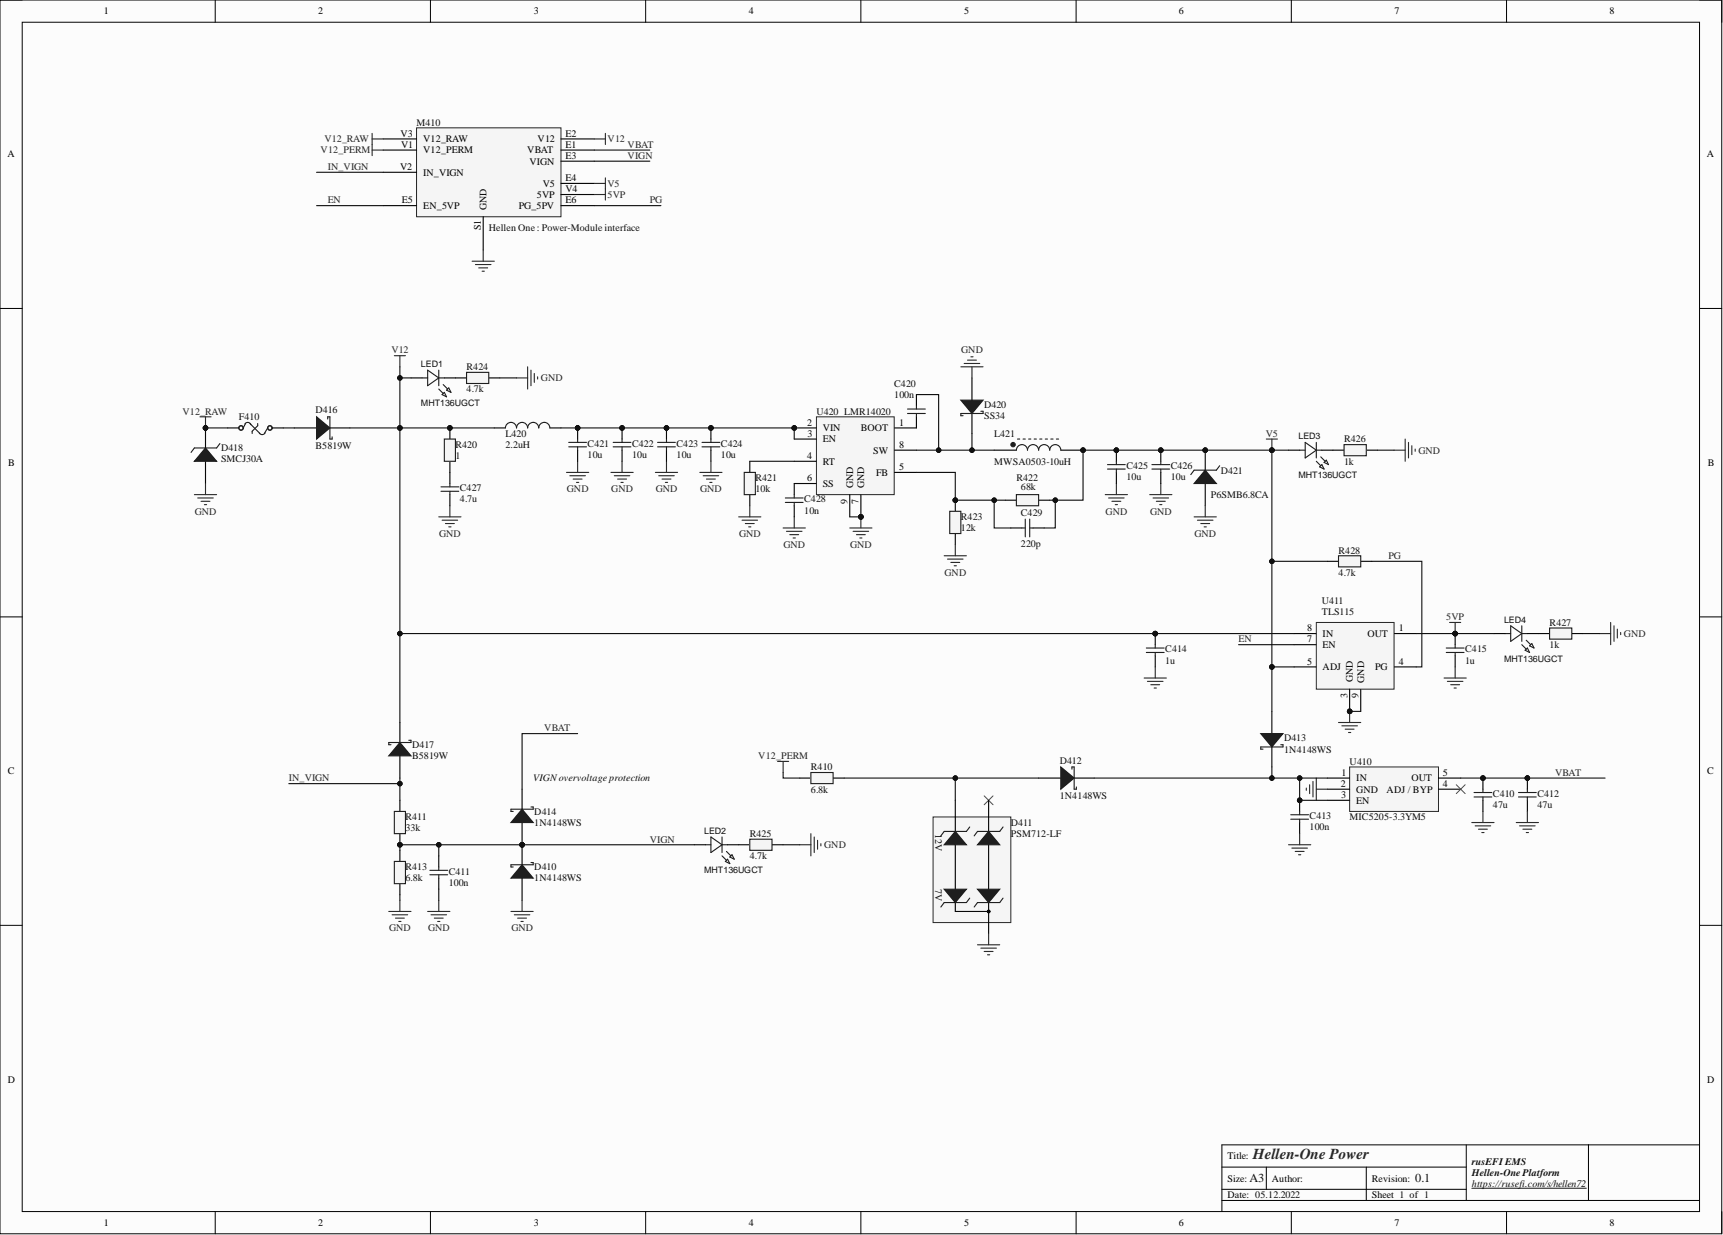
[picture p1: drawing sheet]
<svg xmlns="http://www.w3.org/2000/svg" width="393mm" height="282mm" viewBox="0 0 393 282" stroke-linecap="round" stroke-linejoin="round" font-family="sans-serif">
<defs><g id="words">
<text font-size="3.5" fill="#262626" x="286" y="264.6">Hellen-One Power</text>
<g font-size="2.8" fill="#0e0e0e">
<text x="285.3" y="269.8">A3</text>
<text x="323.1" y="269.8">0.1</text>
</g>
<g font-size="2.3">
<text x="23.7" y="3.3">1</text>
<text x="72.6" y="3.3">2</text>
<text x="121.9" y="3.3">3</text>
<text x="170.9" y="3.3">4</text>
<text x="220.1" y="3.3">5</text>
<text x="269.1" y="3.3">6</text>
<text x="318.3" y="3.3">7</text>
<text x="367.4" y="3.3">8</text>
<text x="1.7" y="35.9">A</text>
<text x="91.5" y="31.2">V3</text>
<text x="91.5" y="33.7">V1</text>
<text x="96.6" y="32.5">V12_RAW</text>
<text x="96.6" y="35">V12_PERM</text>
<text x="120.4" y="35">VBAT</text>
<text x="122.7" y="32.5">V12</text>
<text x="129.1" y="31.2">E2</text>
<text x="129.1" y="33.7">E1</text>
<text x="389.7" y="35.9">A</text>
<text x="91.4" y="38.8">V2</text>
<text x="96.6" y="40.1">IN_VIGN</text>
<text x="120.9" y="37.5">VIGN</text>
<text x="129.1" y="36.3">E3</text>
<text x="129.1" y="41.4">E4</text>
<text x="91.7" y="46.4">E5</text>
<text x="96.6" y="47.7">EN_5VP</text>
<text x="111.1" y="47.9" transform="rotate(-90 111.1 47.9)">GND</text>
<text x="118.4" y="47.7">PG_5PV</text>
<text x="122.6" y="45.2">5VP</text>
<text x="123.9" y="42.6">V5</text>
<text x="129.1" y="43.9">V4</text>
<text x="129.1" y="46.4">E6</text>
<text x="109.8" y="52.6" transform="rotate(-90 109.8 52.6)">S1</text>
<text x="184.3" y="97.2">2</text>
<text x="184.4" y="99.7">3</text>
<text x="187.8" y="98.4">VIN</text>
<text x="187.8" y="101">EN</text>
<text x="196.5" y="98.4">BOOT</text>
<text x="205.2" y="97.2">1</text>
<text x="1.9" y="106.4">B</text>
<text x="184.3" y="104.8">4</text>
<text x="187.8" y="106">RT</text>
<text x="199.3" y="103.5">SW</text>
<text x="205.2" y="107.3">5</text>
<text x="205.2" y="102.2">8</text>
<text x="389.8" y="106.4">B</text>
<text x="184.3" y="109.8">6</text>
<text x="187.8" y="111.1">SS</text>
<text x="194.8" y="111.4" transform="rotate(-90 194.8 111.4)">GND</text>
<text x="197.3" y="111.5" transform="rotate(-90 197.3 111.5)">GND</text>
<text x="200" y="108.6">FB</text>
<text x="193.5" y="114.9" transform="rotate(-90 193.5 114.9)">9</text>
<text x="196" y="115" transform="rotate(-90 196 115)">7</text>
<text x="298.4" y="144.1">8</text>
<text x="298.4" y="146.6">7</text>
<text x="301.9" y="145.4">IN</text>
<text x="301.9" y="147.9">EN</text>
<text x="312.2" y="145.4">OUT</text>
<text x="319.4" y="144.1">1</text>
<text x="298.4" y="151.7">5</text>
<text x="301.9" y="153">ADJ</text>
<text x="308.9" y="155.8" transform="rotate(-90 308.9 155.8)">GND</text>
<text x="311.4" y="155.9" transform="rotate(-90 311.4 155.9)">GND</text>
<text x="313.9" y="153">PG</text>
<text x="319.4" y="151.7">4</text>
<text x="307.6" y="159.2" transform="rotate(-90 307.6 159.2)">3</text>
<text x="310.1" y="159.4" transform="rotate(-90 310.1 159.4)">9</text>
<text x="1.8" y="176.7">C</text>
<text x="306.1" y="179.6">2</text>
<text x="306.3" y="177.1">1</text>
<text x="309.6" y="178.3">IN</text>
<text x="322.2" y="178.3">OUT</text>
<text x="329.4" y="177.1">5</text>
<text x="329.4" y="179.6">4</text>
<text x="389.8" y="176.7">C</text>
<text x="306.2" y="182.1">3</text>
<text x="309.6" y="180.9">GND</text>
<text x="309.6" y="183.4">EN</text>
<text x="316.6" y="180.9">ADJ / BYP</text>
<text x="1.8" y="247.2">D</text>
<text x="389.8" y="247.2">D</text>
<text x="280.2" y="264.6">Title:</text>
<text x="280.2" y="269.7">Size:</text>
<text x="290.4" y="269.7">Author:</text>
<text x="313.2" y="269.7">Revision:</text>
<text x="280.2" y="273.5">Date: 05.12.2022</text>
<text x="313.2" y="273.5">Sheet 1 of 1</text>
<text x="23.7" y="279.8">1</text>
<text x="72.6" y="279.8">2</text>
<text x="121.9" y="279.8">3</text>
<text x="170.9" y="279.8">4</text>
<text x="220.1" y="279.8">5</text>
<text x="269.1" y="279.8">6</text>
<text x="318.3" y="279.8">7</text>
<text x="367.4" y="279.8">8</text>
</g>
<g font-size="2.3" fill="#0e0e0e">
<text x="95.1" y="28.7">M410</text>
<text x="111.6" y="52.8">Hellen One : Power-Module interface</text>
<text x="106.5" y="84.5">R424</text>
<text x="106.5" y="89.6">4.7k</text>
<text x="204.1" y="88.3">C420</text>
<text x="54.5" y="95.9">F410</text>
<text x="72" y="94.4">D416</text>
<text x="186.4" y="94.6">U420 LMR14020</text>
<text x="204.1" y="90.8">100n</text>
<text x="224.7" y="93.1">D420</text>
<text x="224.7" y="95.6">SS34</text>
<text x="115.4" y="99.7">L420</text>
<text x="134.1" y="102">C421</text>
<text x="144.3" y="102">C422</text>
<text x="154.4" y="102">C423</text>
<text x="164.6" y="102">C424</text>
<text x="227" y="99.7">L421</text>
<text x="306.8" y="101">R426</text>
<text x="50.5" y="103">D418</text>
<text x="50.5" y="105.5">SMCJ30A</text>
<text x="72" y="102.5">B5819W</text>
<text x="104" y="102.2">R420</text>
<text x="104" y="104.8">1</text>
<text x="115.4" y="102.2">2.2uH</text>
<text x="134.1" y="104.5">10u</text>
<text x="144.3" y="104.5">10u</text>
<text x="154.4" y="104.5">10u</text>
<text x="164.6" y="104.5">10u</text>
<text x="227" y="106">MWSA0503-10uH</text>
<text x="257.1" y="107.1">C425</text>
<text x="267.3" y="107.1">C426</text>
<text x="306.8" y="106">1k</text>
<text x="105" y="112.1">C427</text>
<text x="172.4" y="109.8">R421</text>
<text x="172.4" y="112.4">10k</text>
<text x="232" y="109.8">R422</text>
<text x="233" y="111.9">68k</text>
<text x="257.1" y="109.6">10u</text>
<text x="267.3" y="109.6">10u</text>
<text x="276.4" y="113.7">P6SMB6.8CA</text>
<text x="278.7" y="108.1">D421</text>
<text x="105" y="114.7">4.7u</text>
<text x="183.6" y="114.7">C428</text>
<text x="183.6" y="117.2">10n</text>
<text x="219.4" y="118.7">R423</text>
<text x="233" y="117.7">C429</text>
<text x="219.4" y="121.3">12k</text>
<text x="233" y="124.8">220p</text>
<text x="305.6" y="126.3">R428</text>
<text x="305.6" y="131.4">4.7k</text>
<text x="301.8" y="137.8">U411</text>
<text x="301.8" y="140.3">TLS115</text>
<text x="353.8" y="142.8">R427</text>
<text x="266" y="148.9">C414</text>
<text x="334.5" y="148.9">C415</text>
<text x="353.8" y="147.9">1k</text>
<text x="266" y="151.5">1u</text>
<text x="334.5" y="151.5">1u</text>
<text x="94.1" y="170.7">D417</text>
<text x="94.1" y="173.3">B5819W</text>
<text x="293.1" y="169.2">D413</text>
<text x="293.1" y="171.7">1N4148WS</text>
<text x="121.7" y="178.3">VIGNovervoltage protection</text>
<text x="185.1" y="175.8">R410</text>
<text x="241.9" y="174.3">D412</text>
<text x="308.1" y="174.5">U410</text>
<text x="122" y="186">D414</text>
<text x="185.1" y="180.9">6.8k</text>
<text x="241.9" y="182.4">1N4148WS</text>
<text x="340.8" y="181.9">C410</text>
<text x="340.8" y="184.4">47u</text>
<text x="351" y="181.9">C412</text>
<text x="351" y="184.4">47u</text>
<text x="92.6" y="187.2">R411</text>
<text x="92.6" y="189.8">33k</text>
<text x="122" y="188.5">1N4148WS</text>
<text x="171.2" y="191">R425</text>
<text x="213.5" y="190.3" transform="rotate(90 213.5 190.3)">12V</text>
<text x="230.8" y="188.5">D411</text>
<text x="230.8" y="191">PSM712-LF</text>
<text x="299" y="187">C413</text>
<text x="299" y="189.5">100n</text>
<text x="308.1" y="187.2">MIC5205-3.3YM5</text>
<text x="171.2" y="196.1">4.7k</text>
<text x="92.6" y="198.6">R413</text>
<text x="92.6" y="201.2">6.8k</text>
<text x="102.4" y="199.7">C411</text>
<text x="102.4" y="202.2">100n</text>
<text x="122" y="198.6">D410</text>
<text x="122" y="201.2">1N4148WS</text>
<text x="213.5" y="203" transform="rotate(90 213.5 203)">7V</text>
<text x="336" y="268.4">Hellen-One Platform</text>
<text x="336" y="265.9">rusEFI EMS</text>
<text x="336" y="270.9">https://rusefi.com/s/hellen72</text>
</g>
<g font-size="2.3" fill="#262626">
<text x="73.2" y="35">V12_PERM</text>
<text x="74" y="32.5">V12_RAW</text>
<text x="138.7" y="32.5">V12</text>
<text x="143.3" y="33.7">VBAT</text>
<text x="74.8" y="38.8">IN_VIGN</text>
<text x="143.3" y="36.3">VIGN</text>
<text x="74.8" y="46.4">EN</text>
<text x="138.7" y="45.2">5VP</text>
<text x="138.7" y="42.6">V5</text>
<text x="148.3" y="46.4">PG</text>
<text x="89.3" y="80.7">V12</text>
<text x="219.4" y="80.7">GND</text>
<text x="123.5" y="87">GND</text>
<text x="41.7" y="94.6">V12_RAW</text>
<text x="289" y="99.7">V5</text>
<text x="323.8" y="103.5">GND</text>
<text x="129.4" y="112.4">GND</text>
<text x="139.6" y="112.4">GND</text>
<text x="149.7" y="112.4">GND</text>
<text x="159.8" y="112.4">GND</text>
<text x="44.5" y="117.5">GND</text>
<text x="252.4" y="117.5">GND</text>
<text x="262.5" y="117.5">GND</text>
<text x="100.3" y="122.5">GND</text>
<text x="168.7" y="122.5">GND</text>
<text x="178.9" y="125.1">GND</text>
<text x="194.1" y="125.1">GND</text>
<text x="272.7" y="122.5">GND</text>
<text x="215.6" y="131.4">GND</text>
<text x="317" y="127.6">PG</text>
<text x="330.2" y="141.6">5VP</text>
<text x="282.8" y="146.6">EN</text>
<text x="370.7" y="145.4">GND</text>
<text x="124.3" y="166.9">VBAT</text>
<text x="173.1" y="173.3">V12_PERM</text>
<text x="65.9" y="178.3">IN_VIGN</text>
<text x="355" y="177.1">VBAT</text>
<text x="148.3" y="192.3">VIGN</text>
<text x="188.2" y="193.6">GND</text>
<text x="88.8" y="212.6">GND</text>
<text x="97.7" y="212.6">GND</text>
<text x="116.7" y="212.6">GND</text>
</g>
<g font-size="2" fill="#0e0e0e">
<text x="96.1" y="83.8">LED1</text>
<text x="96.1" y="92.7">MHT136UGCT</text>
<text x="296.4" y="100.3">LED3</text>
<text x="296.4" y="109.2">MHT136UGCT</text>
<text x="343.4" y="142.2">LED4</text>
<text x="343.4" y="151">MHT136UGCT</text>
<text x="160.8" y="190.4">LED2</text>
<text x="160.8" y="199.2">MHT136UGCT</text>
</g>
</g></defs>
<path d="M0 0h393.1v281.6h-393.1z" fill-rule="evenodd" fill="#fcfcfc"/>
<path d="M0 0h393.1v281.6h-393.1z" fill="none" stroke="#000" stroke-width=".23"/>
<path d="M5.1 5.1h382.9v271.4h-382.9z" fill-rule="evenodd" fill="#fcfcfc"/>
<g fill="none" stroke="#000" stroke-width=".23">
<path d="M0 0h5.1M5.1 5.1h382.9v271.4h-382.9zM49.1 0v5.1M98.3 0v5.1M147.4 0v5.1M196.5 0v5.1M245.7 0v5.1M294.8 0v5.1M343.9 0v5.1M388 0h5.1v5.1M0 70.4h5.1M388 70.4h5.1"/>
<path d="M0 140.8h5.1M388 140.8h5.1M0 211.2h5.1M388 211.2h5.1M49.1 276.5v5.1M98.3 276.5v5.1M147.4 276.5v5.1M196.5 276.5v5.1M245.7 276.5v5.1M278.9 266.4h55.8M278.9 274h109.1M278.9 271.4h55.8"/>
<path d="M289.1 266.4v5M294.8 276.5v5.1M311.9 266.4v7.6M334.7 261.3v12.7M343.9 276.5v5.1M362.6 261.3v12.7M388 261.3h-109.1v15.2M393.1 276.5v5.1"/>
</g>
<path d="M336 271.2h26.1" fill="none" stroke="#0e0e0e" stroke-width=".23"/>
<path d="M129.3 107.8h5.1M130.1 108.6h3.5M130.9 109.3h2M131.6 110.1h.5M131.9 105.3v2.5M196.5 118v2.5M194 120.5h5.1M194.8 121.3h3.5M195.5 122h2M196.3 122.8h.5" fill="none" stroke="#262626" stroke-width=".25"/>
<circle cx="196.5" cy="118" r=".51" fill="#0e0e0e"/>
<circle cx="196.5" cy="118" r=".51" fill="none" stroke="#0e0e0e" stroke-width=".23"/>
<circle cx="247.2" cy="102.7" r=".51" fill="#0e0e0e"/>
<circle cx="247.2" cy="102.7" r=".51" fill="none" stroke="#0e0e0e" stroke-width=".23"/>
<path d="M227 102.7h5M242.2 102.7h5" fill="none" stroke="#000" stroke-width=".25"/>
<circle cx="247.2" cy="102.7" r=".51" fill="#0e0e0e"/>
<circle cx="247.2" cy="102.7" r=".51" fill="none" stroke="#0e0e0e" stroke-width=".23"/>
<path d="M232 102.7a1.27 1.27 0 0 1 1.3-1.2 1.27 1.27 0 0 1 1.3 1.2 1.27 1.27 0 0 1 1.2-1.2 1.27 1.27 0 0 1 1.3 1.2 1.27 1.27 0 0 1 1.3-1.2 1.27 1.27 0 0 1 1.2 1.2 1.27 1.27 0 0 1 1.3-1.2 1.27 1.27 0 0 1 1.3 1.2M232.3 100.2h.5M233.6 100.2h.5M234.8 100.2h.5M236.1 100.2h.5M237.4 100.2h.5M238.6 100.2h.5M239.9 100.2h.5M241.2 100.2h.5" fill="none" stroke="#1c1c1c" stroke-width=".25"/>
<circle cx="231.3" cy="101.5" r=".51" fill="#1c1c1c"/>
<circle cx="231.3" cy="101.5" r=".51" fill="none" stroke="#1c1c1c" stroke-width=".23"/>
<circle cx="275.1" cy="102.7" r=".51" fill="#0e0e0e"/>
<circle cx="275.1" cy="102.7" r=".51" fill="none" stroke="#0e0e0e" stroke-width=".23"/>
<path d="M275.1 102.7v5.1M275.1 110.4v5" fill="none" stroke="#000" stroke-width=".25"/>
<circle cx="275.1" cy="102.7" r=".51" fill="#0e0e0e"/>
<circle cx="275.1" cy="102.7" r=".51" fill="none" stroke="#0e0e0e" stroke-width=".23"/>
<path d="M275.1 107.3l2.6 3.1h-5.1z" fill="#1c1c1c"/>
<path d="M275.1 107.3l2.6 3.1h-5.1zM278.4 106.3l-.7 1h-5.1l-.8 1" fill="none" stroke="#1c1c1c" stroke-width=".25"/>
<path d="M272.6 118h5.1M273.4 118.7h3.5M274.1 119.5h2.1M275.1 115.4v2.6M289.1 100.2h2.5M290.4 100.2v2.5M274.9 120.2h.5" fill="none" stroke="#262626" stroke-width=".25"/>
<circle cx="290.4" cy="102.7" r=".51" fill="#0e0e0e"/>
<circle cx="290.4" cy="102.7" r=".51" fill="none" stroke="#0e0e0e" stroke-width=".23"/>
<g fill="none" stroke="#262626" stroke-width=".25">
<path d="M139.5 107.8h5M140.2 108.6h3.6M141 109.3h2M141.8 110.1h.5M142 105.3v2.5M149.6 107.8h5.1M150.4 108.6h3.5M151.1 109.3h2.1M151.9 110.1h.5M152.2 105.3v2.5M252.3 112.9h5.1M253.1 113.7h3.5"/>
<path d="M253.8 114.4h2.1M254.6 115.2h.5M254.9 110.4v2.5M262.5 112.9h5M263.2 113.7h3.6M264 114.4h2M264.7 115.2h.6M265 110.4v2.5"/>
</g>
<path d="M112.8 97.7h2.6M125.5 97.7h2.6M221.9 86.3v5M221.9 93.9v5" fill="none" stroke="#000" stroke-width=".25"/>
<path d="M115.4 97.7a1.27 1.27 0 0 1 1.3-1.3 1.27 1.27 0 0 1 1.2 1.3 1.27 1.27 0 0 1 1.3-1.3 1.27 1.27 0 0 1 1.3 1.3 1.27 1.27 0 0 1 1.2-1.3 1.27 1.27 0 0 1 1.3 1.3 1.27 1.27 0 0 1 1.3-1.3 1.27 1.27 0 0 1 1.2 1.3" fill="none" stroke="#1c1c1c" stroke-width=".25"/>
<path d="M219.4 91.3h5l-2.5 3.1z" fill="#1c1c1c"/>
<path d="M219.4 91.3h5l-2.5 3.1zM223.9 93.9h.5v.5h-5v.5h.5" fill="none" stroke="#1c1c1c" stroke-width=".25"/>
<path d="M219.4 83.7h5M220.1 83h3.6M220.9 82.2h2M221.6 81.4h.5M221.9 83.7v2.6" fill="none" stroke="#262626" stroke-width=".25"/>
<path d="M229.5 114.2h2.5M237.1 114.2h2.5" fill="none" stroke="#000" stroke-width=".25"/>
<path d="M232 112.9h5.1v2.5h-5.1z" fill-rule="evenodd" fill="#f5f5f5"/>
<path d="M232 112.9h5.1v2.5h-5.1z" fill="none" stroke="#1c1c1c" stroke-width=".25"/>
<circle cx="218.1" cy="114.2" r=".51" fill="#0e0e0e"/>
<circle cx="218.1" cy="114.2" r=".51" fill="none" stroke="#0e0e0e" stroke-width=".23"/>
<path d="M218.1 114.2v2.5M218.1 121.8v2.5" fill="none" stroke="#000" stroke-width=".25"/>
<circle cx="218.1" cy="114.2" r=".51" fill="#0e0e0e"/>
<circle cx="218.1" cy="114.2" r=".51" fill="none" stroke="#0e0e0e" stroke-width=".23"/>
<path d="M216.8 116.7h2.6v5.1h-2.6z" fill-rule="evenodd" fill="#f5f5f5"/>
<path d="M216.8 116.7h2.6v5.1h-2.6z" fill="none" stroke="#1c1c1c" stroke-width=".25"/>
<path d="M215.6 126.8h5M216.3 127.6h3.6M217.1 128.4h2M217.8 129.1h.5M218.1 124.3v2.5" fill="none" stroke="#262626" stroke-width=".25"/>
<path d="M171.2 105.3v2.5M171.2 112.9v2.5" fill="none" stroke="#000" stroke-width=".25"/>
<path d="M169.9 107.8h2.5v5.1h-2.5z" fill-rule="evenodd" fill="#f5f5f5"/>
<path d="M169.9 107.8h2.5v5.1h-2.5z" fill="none" stroke="#1c1c1c" stroke-width=".25"/>
<path d="M181.3 118v2.5M178.8 120.5h5.1M179.5 121.3h3.6M180.3 122h2M181.1 122.8h.5" fill="none" stroke="#262626" stroke-width=".25"/>
<circle cx="162.3" cy="97.7" r=".51" fill="#0e0e0e"/>
<circle cx="162.3" cy="97.7" r=".51" fill="none" stroke="#0e0e0e" stroke-width=".23"/>
<path d="M162.3 97.7v2.5M162.3 102.7v2.6" fill="none" stroke="#000" stroke-width=".25"/>
<circle cx="162.3" cy="97.7" r=".51" fill="#0e0e0e"/>
<circle cx="162.3" cy="97.7" r=".51" fill="none" stroke="#0e0e0e" stroke-width=".23"/>
<path d="M160.3 101h4M160.3 102h4M162.3 100.2v.8M162.3 102v.7" fill="none" stroke="#1c1c1c" stroke-width=".25"/>
<path d="M159.8 107.8h5M160.5 108.6h3.6M161.3 109.3h2M162 110.1h.6M162.3 105.3v2.5" fill="none" stroke="#262626" stroke-width=".25"/>
<circle cx="131.9" cy="97.7" r=".51" fill="#0e0e0e"/>
<circle cx="131.9" cy="97.7" r=".51" fill="none" stroke="#0e0e0e" stroke-width=".23"/>
<path d="M131.9 97.7v2.5" fill="none" stroke="#000" stroke-width=".25"/>
<circle cx="131.9" cy="97.7" r=".51" fill="#0e0e0e"/>
<circle cx="131.9" cy="97.7" r=".51" fill="none" stroke="#0e0e0e" stroke-width=".23"/>
<path d="M131.9 102.7v2.6" fill="none" stroke="#000" stroke-width=".25"/>
<path d="M129.8 102h4.1M129.8 101h4.1M131.9 100.2v.8M131.9 102v.7" fill="none" stroke="#1c1c1c" stroke-width=".25"/>
<circle cx="142" cy="97.7" r=".51" fill="#0e0e0e"/>
<circle cx="142" cy="97.7" r=".51" fill="none" stroke="#0e0e0e" stroke-width=".23"/>
<path d="M142 97.7v2.5" fill="none" stroke="#000" stroke-width=".25"/>
<circle cx="142" cy="97.7" r=".51" fill="#0e0e0e"/>
<circle cx="142" cy="97.7" r=".51" fill="none" stroke="#0e0e0e" stroke-width=".23"/>
<path d="M142 102.7v2.6" fill="none" stroke="#000" stroke-width=".25"/>
<path d="M140 102h4M140 101h4M142 100.2v.8M142 102v.7" fill="none" stroke="#1c1c1c" stroke-width=".25"/>
<circle cx="152.2" cy="97.7" r=".51" fill="#0e0e0e"/>
<circle cx="152.2" cy="97.7" r=".51" fill="none" stroke="#0e0e0e" stroke-width=".23"/>
<path d="M152.2 97.7v2.5" fill="none" stroke="#000" stroke-width=".25"/>
<circle cx="152.2" cy="97.7" r=".51" fill="#0e0e0e"/>
<circle cx="152.2" cy="97.7" r=".51" fill="none" stroke="#0e0e0e" stroke-width=".23"/>
<path d="M152.2 102.7v2.6" fill="none" stroke="#000" stroke-width=".25"/>
<path d="M150.1 102h4.1M150.1 101h4.1M152.2 100.2v.8M152.2 102v.7" fill="none" stroke="#1c1c1c" stroke-width=".25"/>
<circle cx="254.9" cy="102.7" r=".51" fill="#0e0e0e"/>
<circle cx="254.9" cy="102.7" r=".51" fill="none" stroke="#0e0e0e" stroke-width=".23"/>
<path d="M254.9 102.7v2.6" fill="none" stroke="#000" stroke-width=".25"/>
<circle cx="254.9" cy="102.7" r=".51" fill="#0e0e0e"/>
<circle cx="254.9" cy="102.7" r=".51" fill="none" stroke="#0e0e0e" stroke-width=".23"/>
<path d="M254.9 107.8v2.6" fill="none" stroke="#000" stroke-width=".25"/>
<path d="M252.8 107.1h4.1M252.8 106h4.1M254.9 105.3v.7M254.9 107.1v.7" fill="none" stroke="#1c1c1c" stroke-width=".25"/>
<circle cx="265" cy="102.7" r=".51" fill="#0e0e0e"/>
<circle cx="265" cy="102.7" r=".51" fill="none" stroke="#0e0e0e" stroke-width=".23"/>
<path d="M265 102.7v2.6" fill="none" stroke="#000" stroke-width=".25"/>
<circle cx="265" cy="102.7" r=".51" fill="#0e0e0e"/>
<circle cx="265" cy="102.7" r=".51" fill="none" stroke="#0e0e0e" stroke-width=".23"/>
<path d="M181.3 110.4v2.5M181.3 115.4v2.6M265 107.8v2.6" fill="none" stroke="#000" stroke-width=".25"/>
<path d="M179.3 114.7h4M179.3 113.7h4M181.3 112.9v.8M181.3 114.7v.7M263 107.1h4M263 106h4M265 105.3v.7M265 107.1v.7" fill="none" stroke="#1c1c1c" stroke-width=".25"/>
<circle cx="181.3" cy="97.7" r=".51" fill="#0e0e0e"/>
<circle cx="181.3" cy="97.7" r=".51" fill="none" stroke="#0e0e0e" stroke-width=".23"/>
<circle cx="196.5" cy="118" r=".51" fill="#0e0e0e"/>
<circle cx="196.5" cy="118" r=".51" fill="none" stroke="#0e0e0e" stroke-width=".23"/>
<path d="M186.4 95.1h17.7v17.8h-17.7z" fill-rule="evenodd" fill="#f5f5f5"/>
<path d="M186.4 95.1h17.7v17.8h-17.7z" fill="none" stroke="#262626" stroke-width=".23"/>
<path d="M181.3 97.7h5M204.2 97.7h5" fill="none" stroke="#000" stroke-width=".25"/>
<circle cx="181.3" cy="97.7" r=".51" fill="#0e0e0e"/>
<circle cx="181.3" cy="97.7" r=".51" fill="none" stroke="#0e0e0e" stroke-width=".23"/>
<path d="M181.3 100.2h5M181.3 105.3h5M181.3 110.4h5M196.5 113v5M204.2 107.8h5" fill="none" stroke="#000" stroke-width=".25"/>
<circle cx="196.5" cy="118" r=".51" fill="#0e0e0e"/>
<circle cx="196.5" cy="118" r=".51" fill="none" stroke="#0e0e0e" stroke-width=".23"/>
<path d="M194 112.9v5.1M204.2 102.7h5" fill="none" stroke="#000" stroke-width=".25"/>
<circle cx="102.7" cy="97.7" r=".51" fill="#0e0e0e"/>
<circle cx="102.7" cy="97.7" r=".51" fill="none" stroke="#0e0e0e" stroke-width=".23"/>
<path d="M102.7 97.7v2.5M102.7 105.3v2.5" fill="none" stroke="#000" stroke-width=".25"/>
<circle cx="102.7" cy="97.7" r=".51" fill="#0e0e0e"/>
<circle cx="102.7" cy="97.7" r=".51" fill="none" stroke="#0e0e0e" stroke-width=".23"/>
<path d="M101.4 100.2h2.6v5.1h-2.6z" fill-rule="evenodd" fill="#f5f5f5"/>
<path d="M100.7 112.1h4M100.7 111.1h4M101.4 100.2h2.6v5.1h-2.6zM102.7 110.4v.7M102.7 112.1v.8M234.1 118.5v4M235.1 118.5v4M233.3 120.5h.8M235.1 120.5h.7" fill="none" stroke="#1c1c1c" stroke-width=".25"/>
<path d="M100.2 118h5M100.9 118.7h3.6M101.7 119.5h2M102.7 115.4v2.6M168.6 118h5.1M169.4 118.7h3.5M170.2 119.5h2M171.2 115.4v2.6M102.4 120.2h.6M170.9 120.2h.5" fill="none" stroke="#262626" stroke-width=".25"/>
<path d="M102.7 107.8v2.6M102.7 112.9v2.5M230.8 120.5h2.5M235.8 120.5h2.6" fill="none" stroke="#000" stroke-width=".25"/>
<path d="M95.1 29.2h33v20.3h-33z" fill-rule="evenodd" fill="#f5f5f5"/>
<path d="M95.1 29.2h33v20.3h-33z" fill="none" stroke="#262626" stroke-width=".23"/>
<g fill="none" stroke="#000" stroke-width=".25">
<path d="M87.5 31.7h7.6M87.5 34.3h7.6M87.5 39.3h7.6M128.1 31.7h7.6M128.1 34.3h7.6M128.1 36.8h7.6M87.5 46.9h7.6M110.3 49.5v7.6M128.1 44.4h7.6M128.1 41.9h7.6M128.1 46.9h7.6M52 97.7h2.5"/>
<path d="M62.1 97.7h2.6"/>
</g>
<path d="M85 30.4v5.1M85 31.7h2.5M85 34.3h2.5M135.7 31.7h2.5M138.2 30.4v2.6M45.6 95.1h2.6M46.9 95.1v2.6" fill="none" stroke="#262626" stroke-width=".25"/>
<g fill="none" stroke="#1c1c1c" stroke-width=".25">
<path d="M55.9 96.7l.3-.2a.76 .76 0 0 1 1.1 .4M56 96.7l-.5 1M57.1 96.7l2.2 2.2M58.8 96.7v.5l-1.2 1.2v.5M60.5 98.8l-.1 .1a.76 .76 0 0 1-1.2 0M61.1 97.7l-.7 1.2"/>
<circle cx="55" cy="97.7" r=".51"/>
<circle cx="61.6" cy="97.7" r=".51"/>
</g>
<circle cx="46.9" cy="97.7" r=".51" fill="#0e0e0e"/>
<circle cx="46.9" cy="97.7" r=".51" fill="none" stroke="#0e0e0e" stroke-width=".23"/>
<path d="M67.2 97.7h5.1M74.8 97.7h5.1" fill="none" stroke="#000" stroke-width=".25"/>
<path d="M72.3 95.1l3 2.6-3 2.5z" fill="#1c1c1c"/>
<path d="M72.3 95.1l3 2.6-3 2.5zM74.8 95.6v-.5h.5v5.1h.5v-.5" fill="none" stroke="#1c1c1c" stroke-width=".25"/>
<path d="M107.8 59.6h5M110.3 57.1v2.5M108.5 60.4h3.6M109.3 61.1h2M110.1 61.9h.5M90 81.2h2.6M91.3 81.2v2.5" fill="none" stroke="#262626" stroke-width=".25"/>
<path d="M290.4 162.4v5M290.4 170v5" fill="none" stroke="#000" stroke-width=".25"/>
<path d="M287.8 167.4h5.1l-2.5 3.1z" fill="#1c1c1c"/>
<path d="M287.8 167.4h5.1l-2.5 3.1zM292.4 170h.5v.5h-5.1v.5h.5" fill="none" stroke="#1c1c1c" stroke-width=".25"/>
<path d="M308.1 175h20.3v10.2h-20.3z" fill-rule="evenodd" fill="#f5f5f5"/>
<path d="M308.1 175h20.3v10.2h-20.3z" fill="none" stroke="#262626" stroke-width=".23"/>
<path d="M303 177.6h5.1M328.4 177.6h5.1M303 180.1h5.1M303 182.7h5.1M328.4 180.1h5.1" fill="none" stroke="#000" stroke-width=".25"/>
<path d="M177.5 173.8h2.5M178.8 173.8v2.5" fill="none" stroke="#262626" stroke-width=".25"/>
<circle cx="46.9" cy="97.7" r=".51" fill="#0e0e0e"/>
<circle cx="46.9" cy="97.7" r=".51" fill="none" stroke="#0e0e0e" stroke-width=".23"/>
<path d="M46.9 97.7v5M46.9 105.3v5.1" fill="none" stroke="#000" stroke-width=".25"/>
<circle cx="46.9" cy="97.7" r=".51" fill="#0e0e0e"/>
<circle cx="46.9" cy="97.7" r=".51" fill="none" stroke="#0e0e0e" stroke-width=".23"/>
<path d="M46.9 102.2l2.5 3.1h-5z" fill="#1c1c1c"/>
<path d="M46.9 102.2l2.5 3.1h-5zM50.2 101.2l-.8 1h-5l-.8 1.1" fill="none" stroke="#1c1c1c" stroke-width=".25"/>
<circle cx="338.5" cy="177.6" r=".51" fill="#0e0e0e"/>
<circle cx="338.5" cy="177.6" r=".51" fill="none" stroke="#0e0e0e" stroke-width=".23"/>
<path d="M338.5 177.6v2.5" fill="none" stroke="#000" stroke-width=".25"/>
<circle cx="338.5" cy="177.6" r=".51" fill="#0e0e0e"/>
<circle cx="338.5" cy="177.6" r=".51" fill="none" stroke="#0e0e0e" stroke-width=".23"/>
<path d="M338.5 182.7v2.5" fill="none" stroke="#000" stroke-width=".25"/>
<path d="M336.5 181.9h4.1M336.5 180.9h4.1M338.5 180.1v.8M338.5 181.9v.8" fill="none" stroke="#1c1c1c" stroke-width=".25"/>
<circle cx="348.7" cy="177.6" r=".51" fill="#0e0e0e"/>
<circle cx="348.7" cy="177.6" r=".51" fill="none" stroke="#0e0e0e" stroke-width=".23"/>
<path d="M348.7 177.6v2.5" fill="none" stroke="#000" stroke-width=".25"/>
<circle cx="348.7" cy="177.6" r=".51" fill="#0e0e0e"/>
<circle cx="348.7" cy="177.6" r=".51" fill="none" stroke="#0e0e0e" stroke-width=".23"/>
<path d="M237.1 177.6h5.1M244.7 177.6h5.1M348.7 182.7v2.5" fill="none" stroke="#000" stroke-width=".25"/>
<path d="M346.7 181.9h4M346.7 180.9h4M348.7 180.1v.8M348.7 181.9v.8" fill="none" stroke="#1c1c1c" stroke-width=".25"/>
<path d="M242.2 175l3 2.6-3 2.5z" fill="#1c1c1c"/>
<path d="M242.2 175l3 2.6-3 2.5zM244.7 175.6v-.6h.5v5.1h.5v-.5" fill="none" stroke="#1c1c1c" stroke-width=".25"/>
<path d="M182.6 177.6h2.5M190.2 177.6h2.5" fill="none" stroke="#000" stroke-width=".25"/>
<path d="M185.1 176.3h5.1v2.6h-5.1z" fill-rule="evenodd" fill="#f5f5f5"/>
<path d="M185.1 176.3h5.1v2.6h-5.1z" fill="none" stroke="#1c1c1c" stroke-width=".25"/>
<path d="M332.5 179.1l2 2M334.5 179.1l-2 2M224.7 181.6l2 2.1M226.7 181.6l-2 2.1" fill="none" stroke="#4c4c4c" stroke-width=".23"/>
<path d="M298.2 179.9v.5M299 179.1v2M299.7 178.3v3.6M300.5 177.6v5.1M300.5 180.1h2.5" fill="none" stroke="#262626" stroke-width=".25"/>
<circle cx="296.7" cy="182.7" r=".51" fill="#0e0e0e"/>
<circle cx="296.7" cy="182.7" r=".51" fill="none" stroke="#0e0e0e" stroke-width=".23"/>
<path d="M296.7 182.7v2.5" fill="none" stroke="#000" stroke-width=".25"/>
<circle cx="296.7" cy="182.7" r=".51" fill="#0e0e0e"/>
<circle cx="296.7" cy="182.7" r=".51" fill="none" stroke="#0e0e0e" stroke-width=".23"/>
<path d="M296.7 187.7v2.6" fill="none" stroke="#000" stroke-width=".25"/>
<path d="M294.7 187h4M294.7 186h4M296.7 185.2v.8M296.7 187v.7" fill="none" stroke="#1c1c1c" stroke-width=".25"/>
<g fill="none" stroke="#262626" stroke-width=".25">
<path d="M44.4 112.9h5M45.1 113.7h3.6M45.9 114.4h2M46.7 115.2h.5M46.9 110.4v2.5M294.2 192.8h5M294.9 193.6h3.6M295.7 194.3h2M296.4 195.1h.6M296.7 190.3v2.5M336 187.7h5.1M336.8 188.5h3.5"/>
<path d="M337.5 189.3h2.1M338.3 190h.5M338.5 185.2v2.5M346.1 187.7h5.1M346.9 188.5h3.6M347.7 189.3h2M348.4 190h.5M348.7 185.2v2.5"/>
</g>
<path d="M213 186.5h17.8v24.1h-17.8z" fill-rule="evenodd" fill="#f5f5f5"/>
<path d="M213 186.5h17.8v24.1h-17.8z" fill="none" stroke="#262626" stroke-width=".23"/>
<g fill="none" stroke="#000" stroke-width=".25">
<path d="M218.1 182.7v7.6M218.1 192.8v10.2M225.7 182.7v7.6M225.7 192.8v10.2M218.1 205.5v2.5h7.6M225.7 205.5v7.6"/>
<circle cx="225.7" cy="208" r=".28"/>
</g>
<path d="M221.4 188.7l-.8 1.1h-5l-.8 1M229 188.7l-.8 1.1h-5l-.8 1M221.4 205l-.8 1h-5l-.8 1M229 205l-.8 1h-5l-.8 1" fill="none" stroke="#1c1c1c" stroke-width=".25"/>
<path d="M215.6 203h5l-2.5 3z" fill="#1c1c1c"/>
<path d="M215.6 203h5l-2.5 3z" fill="none" stroke="#1c1c1c" stroke-width=".25"/>
<path d="M223.2 203h5l-2.5 3z" fill="#1c1c1c"/>
<path d="M223.2 203h5l-2.5 3z" fill="none" stroke="#1c1c1c" stroke-width=".25"/>
<path d="M225.7 189.8l2.5 3h-5z" fill="#1c1c1c"/>
<path d="M225.7 189.8l2.5 3h-5z" fill="none" stroke="#1c1c1c" stroke-width=".25"/>
<path d="M218.1 189.8l2.5 3h-5z" fill="#1c1c1c"/>
<path d="M218.1 189.8l2.5 3h-5z" fill="none" stroke="#1c1c1c" stroke-width=".25"/>
<path d="M223.2 215.6h5M223.9 216.4h3.6M224.7 217.2h2M225.4 217.9h.5M225.7 213.1v2.5" fill="none" stroke="#262626" stroke-width=".25"/>
<path d="M91.3 164.9v5.1M91.3 172.5v5.1" fill="none" stroke="#000" stroke-width=".25"/>
<path d="M91.3 169.5l2.5 3h-5z" fill="#1c1c1c"/>
<path d="M91.3 169.5l2.5 3h-5zM93.3 169h.5v.5h-5v.5h.5" fill="none" stroke="#1c1c1c" stroke-width=".25"/>
<circle cx="91.3" cy="192.8" r=".51" fill="#0e0e0e"/>
<circle cx="91.3" cy="192.8" r=".51" fill="none" stroke="#0e0e0e" stroke-width=".23"/>
<path d="M91.3 190.3v2.5" fill="none" stroke="#000" stroke-width=".25"/>
<circle cx="91.3" cy="192.8" r=".51" fill="#0e0e0e"/>
<circle cx="91.3" cy="192.8" r=".51" fill="none" stroke="#0e0e0e" stroke-width=".23"/>
<path d="M91.3 182.7v2.5" fill="none" stroke="#000" stroke-width=".25"/>
<path d="M90 185.2h2.6v5.1h-2.6z" fill-rule="evenodd" fill="#f5f5f5"/>
<path d="M90 185.2h2.6v5.1h-2.6z" fill="none" stroke="#1c1c1c" stroke-width=".25"/>
<circle cx="119.2" cy="192.8" r=".51" fill="#0e0e0e"/>
<circle cx="119.2" cy="192.8" r=".51" fill="none" stroke="#0e0e0e" stroke-width=".23"/>
<path d="M119.2 187.7v5.1" fill="none" stroke="#000" stroke-width=".25"/>
<circle cx="119.2" cy="192.8" r=".51" fill="#0e0e0e"/>
<circle cx="119.2" cy="192.8" r=".51" fill="none" stroke="#0e0e0e" stroke-width=".23"/>
<path d="M119.2 180.1v5.1" fill="none" stroke="#000" stroke-width=".25"/>
<path d="M119.2 184.7l2.5 3h-5z" fill="#1c1c1c"/>
<path d="M98.1 199.7h4.1M98.1 198.6h4.1M100.2 197.9v.7M100.2 199.7v.7M119.2 184.7l2.5 3h-5zM121.2 184.2h.5v.5h-5v.5h.5" fill="none" stroke="#1c1c1c" stroke-width=".25"/>
<path d="M91.3 194.1v2.5M100.2 195.3v2.6M91.3 201.7v2.5M100.2 200.4v2.6" fill="none" stroke="#000" stroke-width=".25"/>
<path d="M90 196.6h2.6v5.1h-2.6z" fill-rule="evenodd" fill="#f5f5f5"/>
<path d="M90 196.6h2.6v5.1h-2.6z" fill="none" stroke="#1c1c1c" stroke-width=".25"/>
<circle cx="119.2" cy="192.8" r=".51" fill="#0e0e0e"/>
<circle cx="119.2" cy="192.8" r=".51" fill="none" stroke="#0e0e0e" stroke-width=".23"/>
<path d="M119.2 192.8v5.1M119.2 200.4v5.1" fill="none" stroke="#000" stroke-width=".25"/>
<circle cx="119.2" cy="192.8" r=".51" fill="#0e0e0e"/>
<circle cx="119.2" cy="192.8" r=".51" fill="none" stroke="#0e0e0e" stroke-width=".23"/>
<path d="M119.2 197.4l2.5 3h-5z" fill="#1c1c1c"/>
<path d="M119.2 197.4l2.5 3h-5zM121.2 196.9h.5v.5h-5v.5h.5" fill="none" stroke="#1c1c1c" stroke-width=".25"/>
<g fill="none" stroke="#262626" stroke-width=".25">
<path d="M88.8 208h5M89.5 208.8h3.6M90.3 209.5h2M91 210.3h.5M91.3 205.5v2.5M97.6 208h5.1M98.4 208.8h3.5M99.2 209.5h2M99.9 210.3h.5M100.2 205.5v2.5M116.7 208h5M117.4 208.8h3.6"/>
<path d="M118.2 209.5h2M118.9 210.3h.5M119.2 205.5v2.5"/>
</g>
<circle cx="308.1" cy="162.4" r=".51" fill="#0e0e0e"/>
<circle cx="308.1" cy="162.4" r=".51" fill="none" stroke="#0e0e0e" stroke-width=".23"/>
<path d="M300.5 142.1h17.8v15.2h-17.8z" fill-rule="evenodd" fill="#f5f5f5"/>
<path d="M300.5 142.1h17.8v15.2h-17.8z" fill="none" stroke="#262626" stroke-width=".23"/>
<path d="M295.4 144.6h5M295.4 147.1h5M295.4 152.2h5M308.1 157.3v5.1M310.6 157.4v5M318.3 144.6h5M318.3 152.2h5" fill="none" stroke="#000" stroke-width=".25"/>
<circle cx="308.1" cy="162.4" r=".51" fill="#0e0e0e"/>
<circle cx="308.1" cy="162.4" r=".51" fill="none" stroke="#0e0e0e" stroke-width=".23"/>
<circle cx="263.7" cy="144.6" r=".51" fill="#0e0e0e"/>
<circle cx="263.7" cy="144.6" r=".51" fill="none" stroke="#0e0e0e" stroke-width=".23"/>
<path d="M263.7 144.6v2.5" fill="none" stroke="#000" stroke-width=".25"/>
<circle cx="263.7" cy="144.6" r=".51" fill="#0e0e0e"/>
<circle cx="263.7" cy="144.6" r=".51" fill="none" stroke="#0e0e0e" stroke-width=".23"/>
<path d="M263.7 149.7v2.5" fill="none" stroke="#000" stroke-width=".25"/>
<path d="M261.7 148.9h4.1M261.7 147.9h4.1M263.7 147.1v.8M263.7 148.9v.8" fill="none" stroke="#1c1c1c" stroke-width=".25"/>
<path d="M261.2 154.8h5.1M262 155.5h3.5M262.7 156.3h2M263.5 157h.5M263.7 152.2v2.6M305.6 164.9h5M306.3 165.7h3.6M307.1 166.4h2M307.9 167.2h.5M308.1 162.4v2.5" fill="none" stroke="#262626" stroke-width=".25"/>
<circle cx="308.1" cy="162.4" r=".51" fill="#0e0e0e"/>
<circle cx="308.1" cy="162.4" r=".51" fill="none" stroke="#0e0e0e" stroke-width=".23"/>
<circle cx="332.2" cy="144.6" r=".51" fill="#0e0e0e"/>
<circle cx="332.2" cy="144.6" r=".51" fill="none" stroke="#0e0e0e" stroke-width=".23"/>
<path d="M332.2 144.6v2.5" fill="none" stroke="#000" stroke-width=".25"/>
<circle cx="332.2" cy="144.6" r=".51" fill="#0e0e0e"/>
<circle cx="332.2" cy="144.6" r=".51" fill="none" stroke="#0e0e0e" stroke-width=".23"/>
<path d="M332.2 149.7v2.5" fill="none" stroke="#000" stroke-width=".25"/>
<path d="M330.2 148.9h4M330.2 147.9h4M332.2 147.1v.8M332.2 148.9v.8" fill="none" stroke="#1c1c1c" stroke-width=".25"/>
<path d="M329.7 154.8h5M330.4 155.5h3.6M330.9 142.1h2.6M331.2 156.3h2M331.9 157h.6M332.2 142.1v2.5M332.2 152.2v2.6" fill="none" stroke="#262626" stroke-width=".25"/>
<circle cx="332.2" cy="144.6" r=".51" fill="#0e0e0e"/>
<circle cx="332.2" cy="144.6" r=".51" fill="none" stroke="#0e0e0e" stroke-width=".23"/>
<path d="M135.7 44.4h2.5M135.7 41.9h2.5M138.2 40.6v5.1" fill="none" stroke="#262626" stroke-width=".25"/>
<path d="M93.8 86.3h2.6M101.4 86.3h5.1M111.6 86.3h2.5M209.2 90.1v2.5M209.2 95.1v2.6" fill="none" stroke="#000" stroke-width=".25"/>
<path d="M96.4 86.3h1.2M97.6 84.5l2.6 1.8-2.6 1.7zM100.2 88.8l1 1M100.2 86.3h1.2M100.2 84.5v3.5M101.2 87.8l1 1M101.4 89.6l.5 1-1-.5zM102.4 88.5l.6 1.1-1.1-.6zM207.2 94.4h4M207.2 93.4h4M209.2 92.6v.8M209.2 94.4v.7" fill="none" stroke="#1c1c1c" stroke-width=".25"/>
<path d="M106.5 85h5.1v2.5h-5.1z" fill-rule="evenodd" fill="#f5f5f5"/>
<path d="M106.5 85h5.1v2.5h-5.1zM161 192.8h1.3M162.3 191l2.5 1.8-2.5 1.8zM164.8 195.3l1 1.1M164.8 192.8h1.3M164.8 191v3.6M165.8 194.3l1.1 1M166.1 196.1l.5 1-1-.5zM167.1 195.1l.5 1-1-.5z" fill="none" stroke="#1c1c1c" stroke-width=".25"/>
<path d="M117.9 86.3h2.6M120.5 83.7v5.1M121.2 84.5v3.5M122 85.2v2.1M122.7 86v.5" fill="none" stroke="#262626" stroke-width=".25"/>
<path d="M158.5 192.8h2.5M166.1 192.8h5.1M176.2 192.8h2.6" fill="none" stroke="#000" stroke-width=".25"/>
<path d="M171.2 191.5h5v2.6h-5z" fill-rule="evenodd" fill="#f5f5f5"/>
<path d="M296.7 102.7h1.3M298 101l2.5 1.7-2.5 1.8zM300.5 105.3l1 1M300.5 102.7h1.3M300.5 101v3.5M301.5 104.3l1 1M301.8 106l.5 1.1-1-.5zM302.8 105l.5 1-1-.5zM171.2 191.5h5v2.6h-5z" fill="none" stroke="#1c1c1c" stroke-width=".25"/>
<path d="M182.6 192.8h2.5M185.1 190.3v5M185.9 191v3.6M186.6 191.8v2M187.4 192.6v.5" fill="none" stroke="#262626" stroke-width=".25"/>
<path d="M294.2 102.7h2.5M301.8 102.7h5M311.9 102.7h2.5" fill="none" stroke="#000" stroke-width=".25"/>
<path d="M306.8 101.5h5.1v2.5h-5.1z" fill-rule="evenodd" fill="#f5f5f5"/>
<path d="M306.8 101.5h5.1v2.5h-5.1zM343.6 144.6h1.3M344.9 142.8l2.5 1.8-2.5 1.8zM347.4 147.1l1 1.1M347.4 144.6h1.3M347.4 142.8v3.6M348.4 146.1l1 1M348.7 147.9l.5 1-1-.5zM349.7 146.9l.5 1-1-.5z" fill="none" stroke="#1c1c1c" stroke-width=".25"/>
<path d="M318.3 102.7h2.5M320.8 100.2v5.1M321.6 101v3.5M322.3 101.7v2.1M323.1 102.5v.5" fill="none" stroke="#262626" stroke-width=".25"/>
<path d="M341.1 144.6h2.5M348.7 144.6h5.1M358.8 144.6h2.6" fill="none" stroke="#000" stroke-width=".25"/>
<path d="M353.8 143.3h5v2.6h-5z" fill-rule="evenodd" fill="#f5f5f5"/>
<path d="M353.8 143.3h5v2.6h-5z" fill="none" stroke="#1c1c1c" stroke-width=".25"/>
<path d="M365.2 144.6h2.5M367.7 142.1v5M368.5 142.8v3.6M369.2 143.6v2M370 144.4v.5" fill="none" stroke="#262626" stroke-width=".25"/>
<path d="M303 128.1h2.6M310.6 128.1h2.6" fill="none" stroke="#000" stroke-width=".25"/>
<path d="M305.6 126.8h5v2.6h-5z" fill-rule="evenodd" fill="#f5f5f5"/>
<path d="M305.6 126.8h5v2.6h-5z" fill="none" stroke="#1c1c1c" stroke-width=".25"/>
<path d="M221.9 98.9v3.8" fill="none" stroke="#0e0e0e" stroke-width=".25"/>
<circle cx="221.9" cy="102.7" r=".51" fill="#0e0e0e"/>
<circle cx="221.9" cy="102.7" r=".51" fill="none" stroke="#0e0e0e" stroke-width=".23"/>
<path d="M128.1 97.7h53.2v2.5" fill="none" stroke="#0e0e0e" stroke-width=".25"/>
<circle cx="181.3" cy="97.7" r=".51" fill="#0e0e0e"/>
<circle cx="181.3" cy="97.7" r=".51" fill="none" stroke="#0e0e0e" stroke-width=".23"/>
<circle cx="162.3" cy="97.7" r=".51" fill="#0e0e0e"/>
<circle cx="162.3" cy="97.7" r=".51" fill="none" stroke="#0e0e0e" stroke-width=".23"/>
<circle cx="152.2" cy="97.7" r=".51" fill="#0e0e0e"/>
<circle cx="152.2" cy="97.7" r=".51" fill="none" stroke="#0e0e0e" stroke-width=".23"/>
<circle cx="142" cy="97.7" r=".51" fill="#0e0e0e"/>
<circle cx="142" cy="97.7" r=".51" fill="none" stroke="#0e0e0e" stroke-width=".23"/>
<circle cx="131.9" cy="97.7" r=".51" fill="#0e0e0e"/>
<circle cx="131.9" cy="97.7" r=".51" fill="none" stroke="#0e0e0e" stroke-width=".23"/>
<path d="M209.2 90.1h5.1v12.6" fill="none" stroke="#0e0e0e" stroke-width=".25"/>
<circle cx="214.3" cy="102.7" r=".51" fill="#0e0e0e"/>
<circle cx="214.3" cy="102.7" r=".51" fill="none" stroke="#0e0e0e" stroke-width=".23"/>
<path d="M194 118h2.5" fill="none" stroke="#0e0e0e" stroke-width=".25"/>
<circle cx="196.5" cy="118" r=".51" fill="#0e0e0e"/>
<circle cx="196.5" cy="118" r=".51" fill="none" stroke="#0e0e0e" stroke-width=".23"/>
<path d="M171.2 105.3h10.1M240.9 114.2v6.3h-2.5" fill="none" stroke="#0e0e0e" stroke-width=".25"/>
<circle cx="240.9" cy="114.2" r=".51" fill="#0e0e0e"/>
<circle cx="240.9" cy="114.2" r=".51" fill="none" stroke="#0e0e0e" stroke-width=".23"/>
<path d="M229.5 114.2h-2.5v6.3h3.8" fill="none" stroke="#0e0e0e" stroke-width=".25"/>
<circle cx="227" cy="114.2" r=".51" fill="#0e0e0e"/>
<circle cx="227" cy="114.2" r=".51" fill="none" stroke="#0e0e0e" stroke-width=".23"/>
<path d="M209.2 107.8h8.9v6.4h8.9" fill="none" stroke="#0e0e0e" stroke-width=".25"/>
<circle cx="227" cy="114.2" r=".51" fill="#0e0e0e"/>
<circle cx="227" cy="114.2" r=".51" fill="none" stroke="#0e0e0e" stroke-width=".23"/>
<circle cx="218.1" cy="114.2" r=".51" fill="#0e0e0e"/>
<circle cx="218.1" cy="114.2" r=".51" fill="none" stroke="#0e0e0e" stroke-width=".23"/>
<path d="M135.7 34.3h12.6M46.9 97.7h5.1" fill="none" stroke="#0e0e0e" stroke-width=".25"/>
<circle cx="46.9" cy="97.7" r=".51" fill="#0e0e0e"/>
<circle cx="46.9" cy="97.7" r=".51" fill="none" stroke="#0e0e0e" stroke-width=".23"/>
<path d="M72.3 39.3h15.2M135.7 36.8h12.6M64.7 97.7h2.5M178.8 176.3v1.3h3.8M218.1 177.6v5.1" fill="none" stroke="#0e0e0e" stroke-width=".25"/>
<circle cx="218.1" cy="177.6" r=".51" fill="#0e0e0e"/>
<circle cx="218.1" cy="177.6" r=".51" fill="none" stroke="#0e0e0e" stroke-width=".23"/>
<path d="M333.5 177.6h32.9" fill="none" stroke="#0e0e0e" stroke-width=".25"/>
<circle cx="338.5" cy="177.6" r=".51" fill="#0e0e0e"/>
<circle cx="338.5" cy="177.6" r=".51" fill="none" stroke="#0e0e0e" stroke-width=".23"/>
<circle cx="348.7" cy="177.6" r=".51" fill="#0e0e0e"/>
<circle cx="348.7" cy="177.6" r=".51" fill="none" stroke="#0e0e0e" stroke-width=".23"/>
<path d="M296.7 177.6v5.1h6.3" fill="none" stroke="#0e0e0e" stroke-width=".25"/>
<circle cx="296.7" cy="182.7" r=".51" fill="#0e0e0e"/>
<circle cx="296.7" cy="182.7" r=".51" fill="none" stroke="#0e0e0e" stroke-width=".23"/>
<circle cx="296.7" cy="177.6" r=".51" fill="#0e0e0e"/>
<circle cx="296.7" cy="177.6" r=".51" fill="none" stroke="#0e0e0e" stroke-width=".23"/>
<path d="M131.9 167.4h-12.7v12.7M308.1 162.4h2.5" fill="none" stroke="#0e0e0e" stroke-width=".25"/>
<circle cx="308.1" cy="162.4" r=".51" fill="#0e0e0e"/>
<circle cx="308.1" cy="162.4" r=".51" fill="none" stroke="#0e0e0e" stroke-width=".23"/>
<path d="M323.3 144.6h8.9" fill="none" stroke="#0e0e0e" stroke-width=".25"/>
<circle cx="332.2" cy="144.6" r=".51" fill="#0e0e0e"/>
<circle cx="332.2" cy="144.6" r=".51" fill="none" stroke="#0e0e0e" stroke-width=".23"/>
<path d="M209.2 102.7h17.8" fill="none" stroke="#0e0e0e" stroke-width=".25"/>
<circle cx="214.3" cy="102.7" r=".51" fill="#0e0e0e"/>
<circle cx="214.3" cy="102.7" r=".51" fill="none" stroke="#0e0e0e" stroke-width=".23"/>
<circle cx="221.9" cy="102.7" r=".51" fill="#0e0e0e"/>
<circle cx="221.9" cy="102.7" r=".51" fill="none" stroke="#0e0e0e" stroke-width=".23"/>
<path d="M249.8 177.6h53.2" fill="none" stroke="#0e0e0e" stroke-width=".25"/>
<circle cx="290.4" cy="177.6" r=".51" fill="#0e0e0e"/>
<circle cx="290.4" cy="177.6" r=".51" fill="none" stroke="#0e0e0e" stroke-width=".23"/>
<circle cx="296.7" cy="177.6" r=".51" fill="#0e0e0e"/>
<circle cx="296.7" cy="177.6" r=".51" fill="none" stroke="#0e0e0e" stroke-width=".23"/>
<path d="M290.4 152.2v10.2" fill="none" stroke="#0e0e0e" stroke-width=".25"/>
<circle cx="290.4" cy="152.2" r=".51" fill="#0e0e0e"/>
<circle cx="290.4" cy="152.2" r=".51" fill="none" stroke="#0e0e0e" stroke-width=".23"/>
<path d="M290.4 175v2.6" fill="none" stroke="#0e0e0e" stroke-width=".25"/>
<circle cx="290.4" cy="177.6" r=".51" fill="#0e0e0e"/>
<circle cx="290.4" cy="177.6" r=".51" fill="none" stroke="#0e0e0e" stroke-width=".23"/>
<path d="M192.7 177.6h44.4" fill="none" stroke="#0e0e0e" stroke-width=".25"/>
<circle cx="218.1" cy="177.6" r=".51" fill="#0e0e0e"/>
<circle cx="218.1" cy="177.6" r=".51" fill="none" stroke="#0e0e0e" stroke-width=".23"/>
<path d="M91.3 144.6v20.3" fill="none" stroke="#0e0e0e" stroke-width=".25"/>
<circle cx="91.3" cy="144.6" r=".51" fill="#0e0e0e"/>
<circle cx="91.3" cy="144.6" r=".51" fill="none" stroke="#0e0e0e" stroke-width=".23"/>
<path d="M100.2 192.8v2.5M91.3 204.2v1.3M100.2 203v2.5" fill="none" stroke="#0e0e0e" stroke-width=".25"/>
<circle cx="100.2" cy="192.8" r=".51" fill="#0e0e0e"/>
<circle cx="100.2" cy="192.8" r=".51" fill="none" stroke="#0e0e0e" stroke-width=".23"/>
<path d="M65.9 178.9h25.4" fill="none" stroke="#0e0e0e" stroke-width=".25"/>
<circle cx="91.3" cy="178.9" r=".51" fill="#0e0e0e"/>
<circle cx="91.3" cy="178.9" r=".51" fill="none" stroke="#0e0e0e" stroke-width=".23"/>
<path d="M91.3 177.6v5.1" fill="none" stroke="#0e0e0e" stroke-width=".25"/>
<circle cx="91.3" cy="178.9" r=".51" fill="#0e0e0e"/>
<circle cx="91.3" cy="178.9" r=".51" fill="none" stroke="#0e0e0e" stroke-width=".23"/>
<path d="M79.9 97.7h11.4" fill="none" stroke="#0e0e0e" stroke-width=".25"/>
<circle cx="91.3" cy="97.7" r=".51" fill="#0e0e0e"/>
<circle cx="91.3" cy="97.7" r=".51" fill="none" stroke="#0e0e0e" stroke-width=".23"/>
<path d="M112.8 97.7h-21.5v46.9h172.4M114.1 86.3h3.8" fill="none" stroke="#0e0e0e" stroke-width=".25"/>
<circle cx="263.7" cy="144.6" r=".51" fill="#0e0e0e"/>
<circle cx="263.7" cy="144.6" r=".51" fill="none" stroke="#0e0e0e" stroke-width=".23"/>
<circle cx="91.3" cy="144.6" r=".51" fill="#0e0e0e"/>
<circle cx="91.3" cy="144.6" r=".51" fill="none" stroke="#0e0e0e" stroke-width=".23"/>
<circle cx="91.3" cy="97.7" r=".51" fill="#0e0e0e"/>
<circle cx="91.3" cy="97.7" r=".51" fill="none" stroke="#0e0e0e" stroke-width=".23"/>
<circle cx="102.7" cy="97.7" r=".51" fill="#0e0e0e"/>
<circle cx="102.7" cy="97.7" r=".51" fill="none" stroke="#0e0e0e" stroke-width=".23"/>
<path d="M91.3 86.3h2.5" fill="none" stroke="#0e0e0e" stroke-width=".25"/>
<circle cx="91.3" cy="86.3" r=".51" fill="#0e0e0e"/>
<circle cx="91.3" cy="86.3" r=".51" fill="none" stroke="#0e0e0e" stroke-width=".23"/>
<path d="M91.3 83.7v14" fill="none" stroke="#0e0e0e" stroke-width=".25"/>
<circle cx="91.3" cy="97.7" r=".51" fill="#0e0e0e"/>
<circle cx="91.3" cy="97.7" r=".51" fill="none" stroke="#0e0e0e" stroke-width=".23"/>
<circle cx="91.3" cy="86.3" r=".51" fill="#0e0e0e"/>
<circle cx="91.3" cy="86.3" r=".51" fill="none" stroke="#0e0e0e" stroke-width=".23"/>
<path d="M314.4 102.7h3.9M290.4 152.2h5M178.8 192.8h3.8" fill="none" stroke="#0e0e0e" stroke-width=".25"/>
<circle cx="290.4" cy="152.2" r=".51" fill="#0e0e0e"/>
<circle cx="290.4" cy="152.2" r=".51" fill="none" stroke="#0e0e0e" stroke-width=".23"/>
<path d="M290.4 102.7h3.8" fill="none" stroke="#0e0e0e" stroke-width=".25"/>
<circle cx="290.4" cy="102.7" r=".51" fill="#0e0e0e"/>
<circle cx="290.4" cy="102.7" r=".51" fill="none" stroke="#0e0e0e" stroke-width=".23"/>
<path d="M290.4 102.7h-43.2v11.5h-7.6" fill="none" stroke="#0e0e0e" stroke-width=".25"/>
<circle cx="240.9" cy="114.2" r=".51" fill="#0e0e0e"/>
<circle cx="240.9" cy="114.2" r=".51" fill="none" stroke="#0e0e0e" stroke-width=".23"/>
<circle cx="247.2" cy="102.7" r=".51" fill="#0e0e0e"/>
<circle cx="247.2" cy="102.7" r=".51" fill="none" stroke="#0e0e0e" stroke-width=".23"/>
<circle cx="254.9" cy="102.7" r=".51" fill="#0e0e0e"/>
<circle cx="254.9" cy="102.7" r=".51" fill="none" stroke="#0e0e0e" stroke-width=".23"/>
<circle cx="265" cy="102.7" r=".51" fill="#0e0e0e"/>
<circle cx="265" cy="102.7" r=".51" fill="none" stroke="#0e0e0e" stroke-width=".23"/>
<circle cx="275.1" cy="102.7" r=".51" fill="#0e0e0e"/>
<circle cx="275.1" cy="102.7" r=".51" fill="none" stroke="#0e0e0e" stroke-width=".23"/>
<circle cx="290.4" cy="102.7" r=".51" fill="#0e0e0e"/>
<circle cx="290.4" cy="102.7" r=".51" fill="none" stroke="#0e0e0e" stroke-width=".23"/>
<path d="M332.2 144.6h8.9M361.4 144.6h3.8" fill="none" stroke="#0e0e0e" stroke-width=".25"/>
<circle cx="332.2" cy="144.6" r=".51" fill="#0e0e0e"/>
<circle cx="332.2" cy="144.6" r=".51" fill="none" stroke="#0e0e0e" stroke-width=".23"/>
<path d="M158.5 192.8h-67.2v1.3" fill="none" stroke="#0e0e0e" stroke-width=".25"/>
<circle cx="91.3" cy="192.8" r=".51" fill="#0e0e0e"/>
<circle cx="91.3" cy="192.8" r=".51" fill="none" stroke="#0e0e0e" stroke-width=".23"/>
<circle cx="100.2" cy="192.8" r=".51" fill="#0e0e0e"/>
<circle cx="100.2" cy="192.8" r=".51" fill="none" stroke="#0e0e0e" stroke-width=".23"/>
<circle cx="119.2" cy="192.8" r=".51" fill="#0e0e0e"/>
<circle cx="119.2" cy="192.8" r=".51" fill="none" stroke="#0e0e0e" stroke-width=".23"/>
<path d="M290.4 128.1h12.6M313.2 128.1h11.4v24.1h-1.3" fill="none" stroke="#0e0e0e" stroke-width=".25"/>
<circle cx="290.4" cy="128.1" r=".51" fill="#0e0e0e"/>
<circle cx="290.4" cy="128.1" r=".51" fill="none" stroke="#0e0e0e" stroke-width=".23"/>
<path d="M290.4 102.7v49.5" fill="none" stroke="#0e0e0e" stroke-width=".25"/>
<circle cx="290.4" cy="102.7" r=".51" fill="#0e0e0e"/>
<circle cx="290.4" cy="102.7" r=".51" fill="none" stroke="#0e0e0e" stroke-width=".23"/>
<circle cx="290.4" cy="128.1" r=".51" fill="#0e0e0e"/>
<circle cx="290.4" cy="128.1" r=".51" fill="none" stroke="#0e0e0e" stroke-width=".23"/>
<circle cx="290.4" cy="152.2" r=".51" fill="#0e0e0e"/>
<circle cx="290.4" cy="152.2" r=".51" fill="none" stroke="#0e0e0e" stroke-width=".23"/>
<path d="M135.7 46.9h15.2M263.7 144.6h31.7" fill="none" stroke="#0e0e0e" stroke-width=".25"/>
<circle cx="263.7" cy="144.6" r=".51" fill="#0e0e0e"/>
<circle cx="263.7" cy="144.6" r=".51" fill="none" stroke="#0e0e0e" stroke-width=".23"/>
<path d="M72.3 46.9h15.2M282.8 147.1h12.6" fill="none" stroke="#0e0e0e" stroke-width=".25"/>
<use href="#words"/>
</svg>
